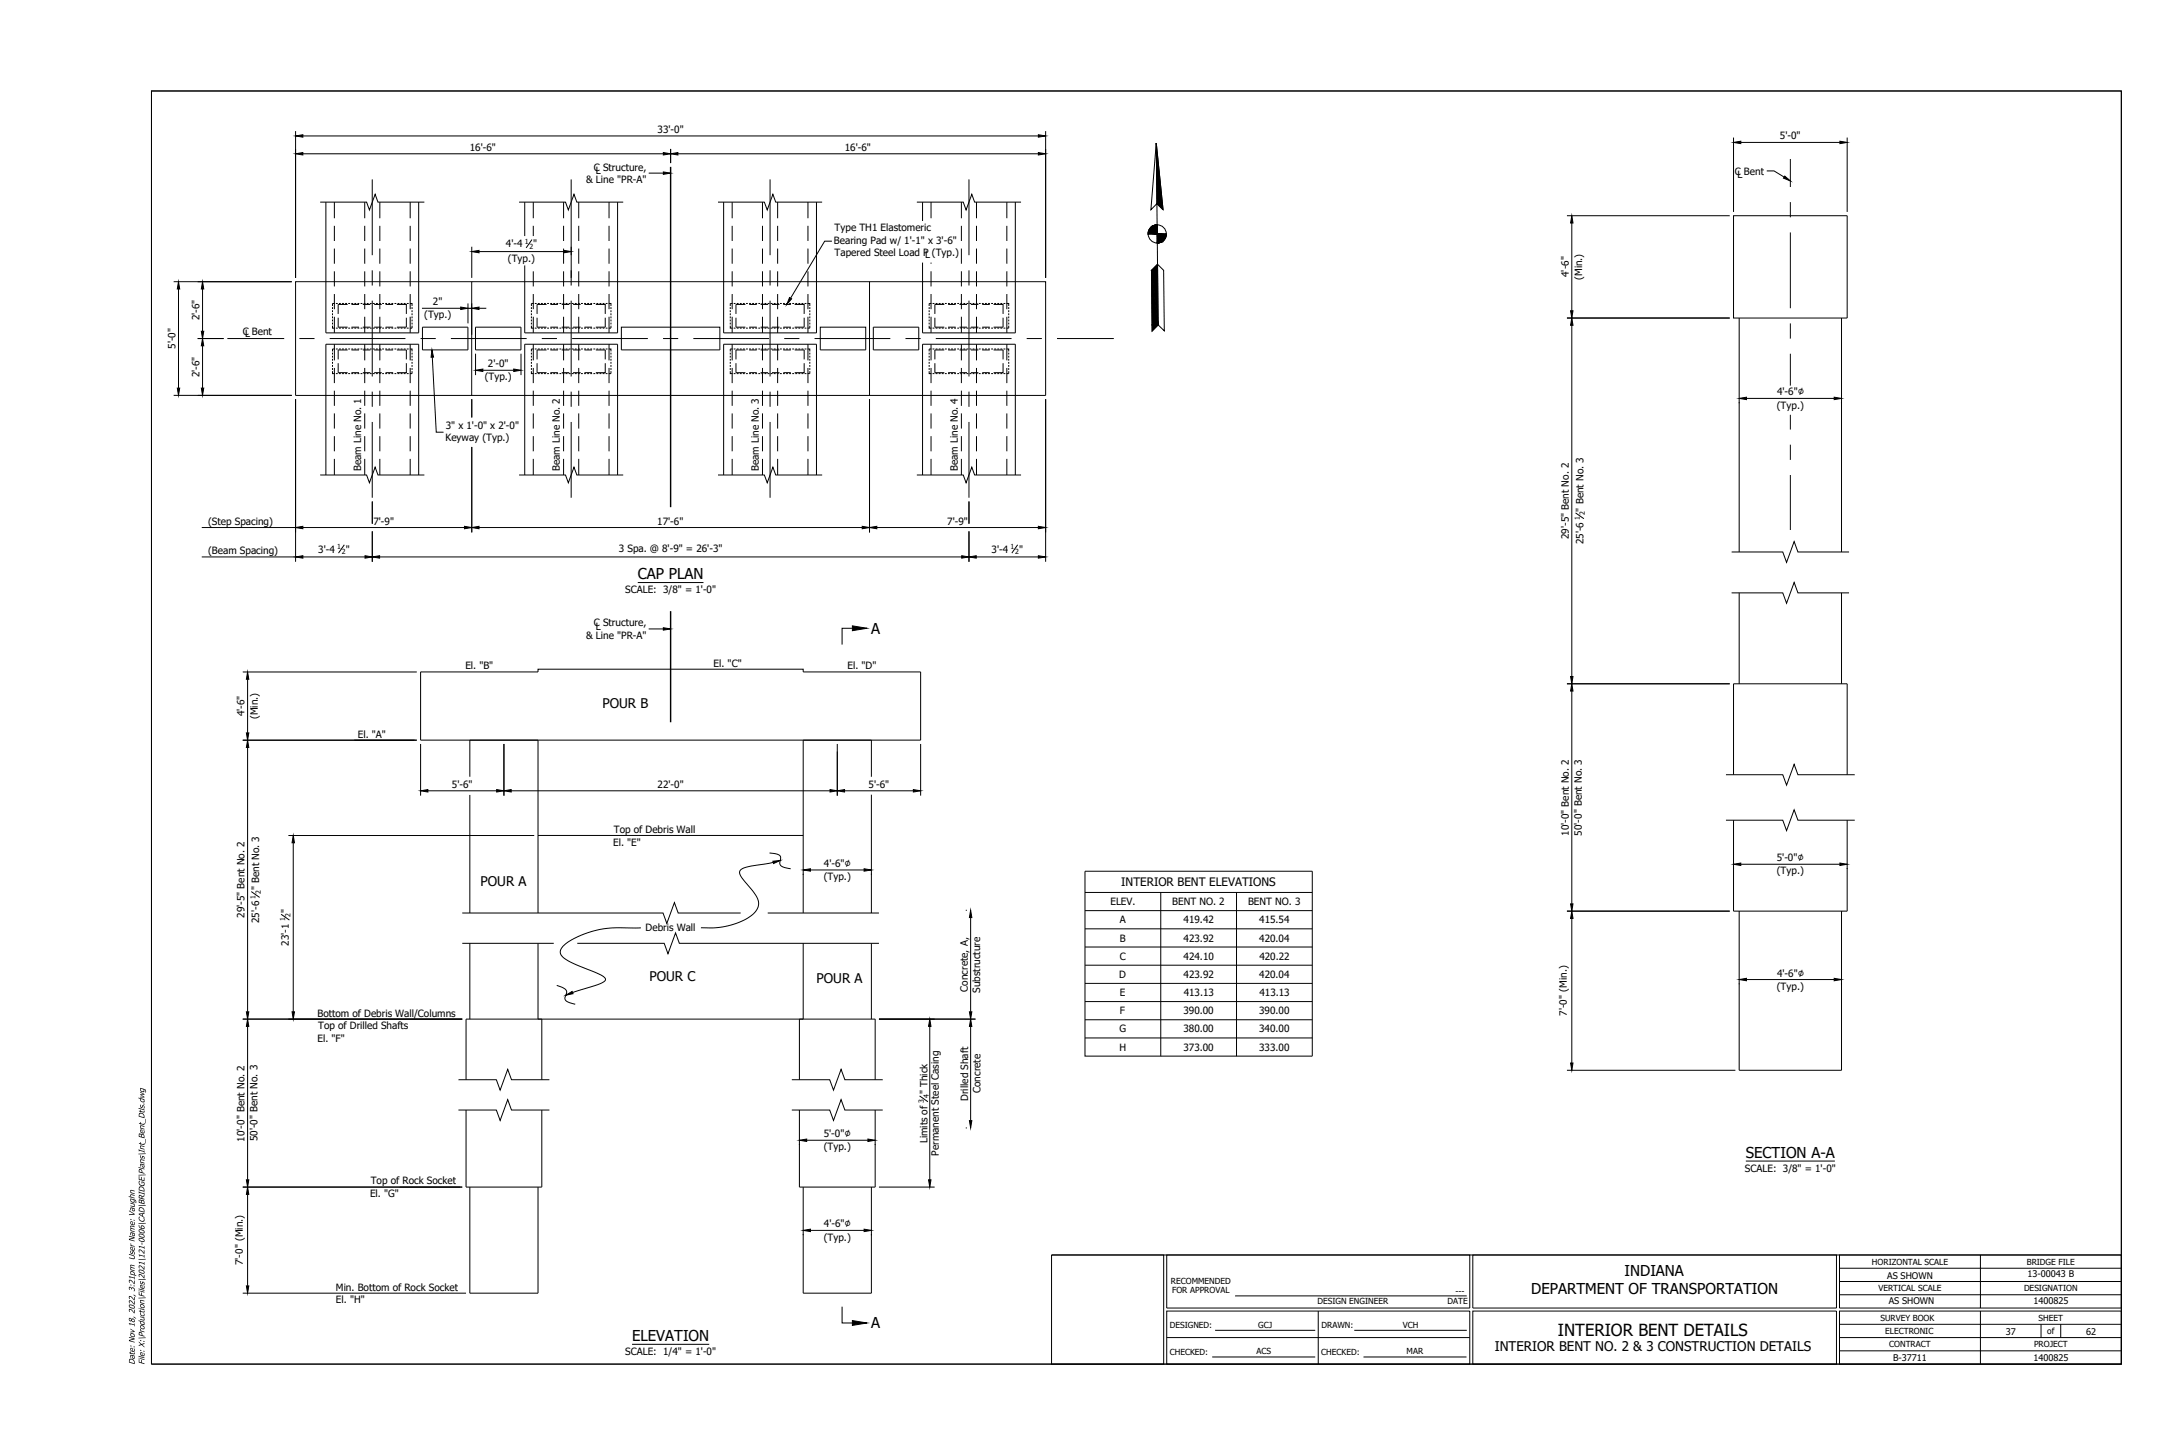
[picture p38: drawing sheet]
<svg xmlns="http://www.w3.org/2000/svg" width="914mm" height="610mm" viewBox="0 0 914 610" stroke-linecap="round" stroke-linejoin="round" font-family="sans-serif">
<defs><g id="words">
<text font-size="7" x="652.9" y="559.7">INTERIOR BENT DETAILS</text>
<g font-size="6.3">
<text x="267.3" y="242.8">CAP PLAN</text>
<text x="365.1" y="265.5">A</text>
<text x="731.6" y="485.2">SECTION A-A</text>
<text x="680.8" y="534.7">INDIANA</text>
<text x="641.7" y="542.2">DEPARTMENT OF TRANSPORTATION</text>
<text x="365.1" y="556.6">A</text>
<text x="264.9" y="561.9">ELEVATION</text>
</g>
<g font-size="5.6">
<text x="252.4" y="296.5">POUR B</text>
<text x="201.4" y="371.3">POUR A</text>
<text x="272.1" y="411.2">POUR C</text>
<text x="342.2" y="411.7">POUR A</text>
<text x="626.4" y="566.1">INTERIOR BENT NO. 2 &amp; 3 CONSTRUCTION DETAILS</text>
</g>
<text font-size="4.9" x="469.9" y="371.2">INTERIOR BENT ELEVATIONS</text>
<g font-size="4.2">
<text x="275.6" y="55.7">33'-0&quot;</text>
<text x="745.9" y="58.4">5'-0&quot;</text>
<text x="196.9" y="63.2">16'-6&quot;</text>
<text x="354" y="63.2">16'-6&quot;</text>
<text x="248.9" y="71.5">C Structure,</text>
<text x="245.6" y="76.6">&amp; Line &quot;PR-A&quot;</text>
<text x="249.7" y="72.9">L</text>
<text x="727" y="73.1">C Bent</text>
<text x="728.1" y="74.4">L</text>
<text x="349.8" y="96.9">Type TH1 Elastomeric</text>
<text x="212" y="103.6">4'-4</text>
<text x="223.5" y="103.6">&quot;</text>
<text x="349.5" y="102.2">Bearing Pad w/ 1'-1&quot; x 3'-6&quot;</text>
<text x="349.8" y="107.4">Tapered Steel Load P (Typ.)</text>
<text x="212.9" y="109.7">(Typ.)</text>
<text x="387.8" y="108.1">L</text>
<text x="657.5" y="116.1" transform="rotate(-90 657.5 116.1)">4'-6&quot;</text>
<text x="663" y="117.3" transform="rotate(-90 663 117.3)">(Min.)</text>
<text x="181.4" y="128">2&quot;</text>
<text x="83.7" y="134.3" transform="rotate(-90 83.7 134.3)">2'-6&quot;</text>
<text x="177.8" y="133.4">(Typ.)</text>
<text x="101.7" y="140.2">C Bent</text>
<text x="102.7" y="141.1">L</text>
<text x="73.6" y="146.2" transform="rotate(-90 73.6 146.2)">5'-0&quot;</text>
<text x="204.5" y="153.9">2'-0&quot;</text>
<text x="83.7" y="158.1" transform="rotate(-90 83.7 158.1)">2'-6&quot;</text>
<text x="203.1" y="159.4">(Typ.)</text>
<text x="744.7" y="165.7">4'-6&quot;∅</text>
<text x="744.6" y="171.2">(Typ.)</text>
<text x="186.8" y="179.6">3&quot; x 1'-0&quot; x 2'-0&quot;</text>
<text x="186.7" y="184.8">Keyway (Typ.)</text>
<text x="151.3" y="197.4" transform="rotate(-90 151.3 197.4)">Beam Line No. 1</text>
<text x="234.7" y="197.4" transform="rotate(-90 234.7 197.4)">Beam Line No. 2</text>
<text x="318" y="197.4" transform="rotate(-90 318 197.4)">Beam Line No. 3</text>
<text x="401.3" y="197.4" transform="rotate(-90 401.3 197.4)">Beam Line No. 4</text>
<text x="663.5" y="214.3" transform="rotate(-90 663.5 214.3)">&quot; Bent No. 3</text>
<text x="87.2" y="219.8">(Step Spacing)</text>
<text x="156.5" y="219.8">7'-9&quot;</text>
<text x="275.4" y="219.8">17'-6&quot;</text>
<text x="397" y="219.8">7'-9&quot;</text>
<text x="657.5" y="225.8" transform="rotate(-90 657.5 225.8)">29'-5&quot; Bent No. 2</text>
<text x="87.2" y="232.1">(Beam Spacing)</text>
<text x="133.4" y="231.5">3'-4</text>
<text x="144.9" y="231.5">&quot;</text>
<text x="259.3" y="231.3">3 Spa. @ 8'-9&quot; = 26'-3&quot;</text>
<text x="415.6" y="231.5">3'-4</text>
<text x="427" y="231.5">&quot;</text>
<text x="663.5" y="228.1" transform="rotate(-90 663.5 228.1)">25'-6</text>
<text x="262" y="248.6">SCALE: 3/8&quot; = 1'-0&quot;</text>
<text x="248.9" y="262.4">C Structure,</text>
<text x="249.7" y="263.8">L</text>
<text x="245.6" y="267.6">&amp; Line &quot;PR-A&quot;</text>
<text x="195" y="280.5">El. &quot;B&quot;</text>
<text x="299" y="279.3">El. &quot;C&quot;</text>
<text x="355.2" y="280.5">El. &quot;D&quot;</text>
<text x="102.5" y="300.1" transform="rotate(-90 102.5 300.1)">4'-6&quot;</text>
<text x="108" y="301.3" transform="rotate(-90 108 301.3)">(Min.)</text>
<text x="150" y="309.1">El. &quot;A&quot;</text>
<text x="189.4" y="330.1">5'-6&quot;</text>
<text x="275.6" y="330.1">22'-0&quot;</text>
<text x="364" y="330.1">5'-6&quot;</text>
<text x="257.3" y="349">Top of Debris Wall</text>
<text x="657.5" y="350.2" transform="rotate(-90 657.5 350.2)">10'-0&quot; Bent No. 2</text>
<text x="662.9" y="350.1" transform="rotate(-90 662.9 350.1)">50'-0&quot; Bent No. 3</text>
<text x="256.9" y="354.2">El. &quot;E&quot;</text>
<text x="345.3" y="363.3">4'-6&quot;∅</text>
<text x="744.6" y="360.9">5'-0&quot;∅</text>
<text x="345.2" y="368.8">(Typ.)</text>
<text x="744.6" y="366.4">(Typ.)</text>
<text x="108.6" y="373" transform="rotate(-90 108.6 373)">&quot; Bent No. 3</text>
<text x="121.1" y="382.5" transform="rotate(-90 121.1 382.5)">&quot;</text>
<text x="465.3" y="379.2">ELEV.</text>
<text x="491.2" y="379.2">BENT NO. 2</text>
<text x="523" y="379.2">BENT NO. 3</text>
<text x="102.5" y="384.5" transform="rotate(-90 102.5 384.5)">29'-5&quot; Bent No. 2</text>
<text x="108.6" y="386.8" transform="rotate(-90 108.6 386.8)">25'-6</text>
<text x="469.3" y="386.9">A</text>
<text x="496" y="386.9">419.42</text>
<text x="527.7" y="386.8">415.54</text>
<text x="270.6" y="390.1">Debris Wall</text>
<text x="469.2" y="394.5">B</text>
<text x="496" y="394.5">423.92</text>
<text x="527.7" y="394.5">420.04</text>
<text x="121.1" y="396.2" transform="rotate(-90 121.1 396.2)">23'-1</text>
<text x="469.3" y="402.1">C</text>
<text x="496" y="402.1">424.10</text>
<text x="527.7" y="402.1">420.22</text>
<text x="469.1" y="409.7">D</text>
<text x="496" y="409.7">423.92</text>
<text x="527.7" y="409.7">420.04</text>
<text x="744.7" y="409.2">4'-6&quot;∅</text>
<text x="405.6" y="415.5" transform="rotate(-90 405.6 415.5)">Concrete, A,</text>
<text x="410.8" y="416" transform="rotate(-90 410.8 416)">Substructure</text>
<text x="469.3" y="417.3">E</text>
<text x="496" y="417.3">413.13</text>
<text x="527.8" y="417.3">413.13</text>
<text x="744.6" y="414.7">(Typ.)</text>
<text x="469.3" y="425">F</text>
<text x="495.9" y="425">390.00</text>
<text x="527.7" y="425">390.00</text>
<text x="656.6" y="425.6" transform="rotate(-90 656.6 425.6)">7'-0&quot; (Min.)</text>
<text x="133.1" y="426">Bottom of Debris Wall/Columns</text>
<text x="133.3" y="431.2">Top of Drilled Shafts</text>
<text x="133.1" y="436.5">El. &quot;F&quot;</text>
<text x="469.2" y="432.6">G</text>
<text x="495.9" y="432.6">380.00</text>
<text x="527.7" y="432.6">340.00</text>
<text x="469.1" y="440.2">H</text>
<text x="495.9" y="440.2">373.00</text>
<text x="527.7" y="440.2">333.00</text>
<text x="388.6" y="458.4" transform="rotate(-90 388.6 458.4)">&quot; Thick</text>
<text x="405.7" y="461.3" transform="rotate(-90 405.7 461.3)">Drilled Shaft</text>
<text x="410.9" y="458" transform="rotate(-90 410.9 458)">Concrete</text>
<text x="102.5" y="478.3" transform="rotate(-90 102.5 478.3)">10'-0&quot; Bent No. 2</text>
<text x="108" y="478.1" transform="rotate(-90 108 478.1)">50'-0&quot; Bent No. 3</text>
<text x="345.2" y="476.5">5'-0&quot;∅</text>
<text x="388.6" y="479.1" transform="rotate(-90 388.6 479.1)">Limits of</text>
<text x="345.2" y="482">(Typ.)</text>
<text x="393.4" y="484.2" transform="rotate(-90 393.4 484.2)">Permanent Steel Casing</text>
<text x="731.2" y="491">SCALE: 3/8&quot; = 1'-0&quot;</text>
<text x="155.4" y="496.2">Top of Rock Socket</text>
<text x="155.1" y="501.4">El. &quot;G&quot;</text>
<text x="345.3" y="514.3">4'-6&quot;∅</text>
<text x="345.2" y="519.8">(Typ.)</text>
<text x="101.7" y="530.1" transform="rotate(-90 101.7 530.1)">7'-0&quot; (Min.)</text>
<text x="140.8" y="540.7">Min. Bottom of Rock Socket</text>
<text x="140.8" y="545.9">El. &quot;H&quot;</text>
<text x="262" y="567.7">SCALE: 1/4&quot; = 1'-0&quot;</text>
</g>
<g font-size="4.1">
<text x="56.4" y="571.8" transform="rotate(-90 56.4 571.8)">Date: Nov 18, 2022, 3:21pm User Name: Vaughn</text>
<text x="60.5" y="571.8" transform="rotate(-90 60.5 571.8)">File: X:\Production\Files\2021\121-0006\CAD\BRIDGE\Plans\Int_Bent_Dtls.dwg</text>
</g>
<g font-size="3.8">
<text x="790.9" y="535.7">AS SHOWN</text>
<text x="849.7" y="535.2">13-00043 B</text>
<text x="791.5" y="546.5">AS SHOWN</text>
<text x="852.1" y="546.2">1400825</text>
<text x="840.5" y="559.4">37</text>
<text x="874.2" y="559.2">62</text>
<text x="793.3" y="570.2">B-37711</text>
<text x="852.1" y="570.2">1400825</text>
</g>
<g font-size="3.5">
<text x="784.5" y="529.8">HORIZONTAL SCALE</text>
<text x="849.4" y="529.8">BRIDGE FILE</text>
<text x="490.7" y="537.9">RECOMMENDED</text>
<text x="491.2" y="541.7">FOR APPROVAL</text>
<text x="610" y="542.1">---</text>
<text x="787.2" y="541">VERTICAL SCALE</text>
<text x="848.2" y="541">DESIGNATION</text>
<text x="552.1" y="546.2">DESIGN ENGINEER</text>
<text x="606.6" y="546.2">DATE</text>
<text x="490.2" y="556.6">DESIGNED:</text>
<text x="527.2" y="556.3">GCJ</text>
<text x="553.8" y="556.6">DRAWN:</text>
<text x="587.8" y="556.3">VCH</text>
<text x="788" y="553.3">SURVEY BOOK</text>
<text x="854.3" y="553.3">SHEET</text>
<text x="790.1" y="559.1">ELECTRONIC</text>
<text x="857.9" y="558.9">of</text>
<text x="490.2" y="567.7">CHECKED:</text>
<text x="526.5" y="567.3">ACS</text>
<text x="553.7" y="567.7">CHECKED:</text>
<text x="589.5" y="567.3">MAR</text>
<text x="791.7" y="564.5">CONTRACT</text>
<text x="852.4" y="564.5">PROJECT</text>
</g>
<g font-size="2.9">
<text x="220" y="102.1">1</text>
<text x="221.9" y="104.3">2</text>
<text x="664.2" y="215.9" transform="rotate(-90 664.2 215.9)">2</text>
<text x="662" y="217.8" transform="rotate(-90 662 217.8)">1</text>
<text x="141.4" y="230">1</text>
<text x="143.3" y="232.2">2</text>
<text x="423.5" y="230">1</text>
<text x="425.4" y="232.2">2</text>
<text x="107.1" y="376.5" transform="rotate(-90 107.1 376.5)">1</text>
<text x="109.2" y="374.6" transform="rotate(-90 109.2 374.6)">2</text>
<text x="119.5" y="386" transform="rotate(-90 119.5 386)">1</text>
<text x="121.7" y="384" transform="rotate(-90 121.7 384)">2</text>
<text x="389.2" y="460.1" transform="rotate(-90 389.2 460.1)">4</text>
<text x="387.1" y="462.2" transform="rotate(-90 387.1 462.2)">3</text>
</g>
</g></defs>
<!-- layer: P_ALG-Horizontal Tangents -->
<path d="M281 69.9v142.6" fill="none" stroke="#000" stroke-width=".59"/>
<!-- layer: P_BR-Bridge -->
<g fill="none" stroke="#000" stroke-width=".42">
<path d="M750.3 66.6v11.7M750.3 84.7v6.3M750.3 97.4v31.7M750.3 135.5v6.4M95.3 141.8h23.8M125.5 141.8h6.3M138.2 141.8h31.7M176.3 141.8h6.3M189 141.8h31.7M227.1 141.8h6.3M239.8 141.8h31.7M277.9 141.8h6.3"/>
<path d="M290.6 141.8h31.7M328.7 141.8h6.3M341.4 141.8h31.7M379.5 141.8h6.3M392.2 141.8h31.7M430.3 141.8h6.3M443 141.8h23.8M750.3 148.2v31.8M750.3 186.3v6.4M750.3 199v23"/>
</g>
<!-- layer: P_BR-Pier -->
<g fill="none" stroke="#000" stroke-width=".42">
<path d="M726.5 90.4h47.6v42.8h-47.6zM123.9 118h314.3v47.7h-314.3zM197.7 118v47.7M364.4 118v47.7M177 137.1h19.1v9.5h-19.1zM199.3 137.1h19v9.5h-19zM260.4 137.1h41.3v9.5h-41.3zM343.7 137.1h19.1v9.5h-19.1zM366 137.1h19v9.5h-19zM728.8 133.2v98.1M771.7 133.2v98.1M728.8 248.4v38.1"/>
<path d="M771.7 248.4v38.1M176.3 281.5h49.2v-1.1h111.1v1.1h49.2v28.6h-209.5zM196.9 310.1v72.4M225.5 310.1v72.4M336.6 310.1v72.4M365.2 310.1v72.4M726.5 324.6v-38.1h47.6v38.1M225.5 350h111.1M726.5 343.6v38.1h47.6v-38.1M196.9 395.2v31.8M225.5 395.2v31.8M336.6 395.2v31.8"/>
<path d="M365.2 395.2v31.8M728.8 381.7v66.7h42.9v-66.7M227.1 427v25.4M335 427v25.4M195.3 452.4v-25.4h171.5v25.4M195.3 465.1v32.3h31.8v-32.3M335 465.1v32.3h31.8v-32.3M196.9 497.4v44.4h28.6v-44.4M336.6 497.4v44.4h28.6v-44.4"/>
</g>
<!-- layer: P_BR-Prestressed Beam -->
<g fill="none" stroke="#000" stroke-width=".42">
<path d="M156 75.2v31.7M239.4 75.2v31.7M322.7 75.2v31.7M406.1 75.2v31.7M136.6 84.7v54.8h38.9v-54.8M140.1 84.7v6.7M140.1 94.6v6.4M152.8 84.7v6.7M152.8 94.6v6.4M159.2 84.7v6.7M159.2 94.6v6.4M171.9 84.7v6.7"/>
<path d="M171.9 94.6v6.4M219.9 84.7v54.8h38.9v-54.8M223.5 84.7v6.7M223.5 94.6v6.4M236.2 84.7v6.7M236.2 94.6v6.4M242.5 84.7v6.7M242.5 94.6v6.4M255.2 84.7v6.7M255.2 94.6v6.4M303.3 84.7v54.8h38.9v-54.8M306.8 84.7v6.7"/>
<path d="M306.8 94.6v6.4M319.5 84.7v6.7M319.5 94.6v6.4M325.9 84.7v6.7M325.9 94.6v6.4M338.6 84.7v6.7M338.6 94.6v6.4M386.6 84.7v54.8h38.9v-54.8M390.2 84.7v6.7M390.2 94.6v6.4M402.9 84.7v6.7M402.9 94.6v6.4"/>
<path d="M409.2 84.7v6.7M409.2 94.6v6.4M421.9 84.7v6.7M421.9 94.6v6.4M140.1 104.1v6.4M140.1 113.7v6.3M152.8 104.1v6.4M152.8 113.7v6.3M156 113.3v6.3M159.2 104.1v6.4M159.2 113.7v6.3M171.9 104.1v6.4"/>
<path d="M171.9 113.7v6.3M223.5 104.1v6.4M223.5 113.7v6.3M236.2 104.1v6.4M236.2 113.7v6.3M239.4 113.3v6.3M242.5 104.1v6.4M242.5 113.7v6.3M255.2 104.1v6.4M255.2 113.7v6.3M306.8 104.1v6.4M306.8 113.7v6.3"/>
<path d="M319.5 104.1v6.4M319.5 113.7v6.3M322.7 113.3v6.3M325.9 104.1v6.4M325.9 113.7v6.3M338.6 104.1v6.4M338.6 113.7v6.3M390.2 104.1v6.4M390.2 113.7v6.3M402.9 104.1v6.4M402.9 113.7v6.3M406.1 113.3v6.3"/>
<path d="M409.2 104.1v6.4M409.2 113.7v6.3M421.9 104.1v6.4M421.9 113.7v6.3M140.1 123.2v6.3M140.1 132.7v6.8M152.8 123.2v6.3M152.8 132.7v6.8M156 126v31.7M159.2 123.2v6.3M159.2 132.7v6.8M171.9 123.2v6.3"/>
<path d="M171.9 132.7v6.8M223.5 123.2v6.3M223.5 132.7v6.8M236.2 123.2v6.3M236.2 132.7v6.8M239.4 126v31.7M242.5 123.2v6.3M242.5 132.7v6.8M255.2 123.2v6.3M255.2 132.7v6.8M306.8 123.2v6.3M306.8 132.7v6.8"/>
<path d="M319.5 123.2v6.3M319.5 132.7v6.8M322.7 126v31.7M325.9 123.2v6.3M325.9 132.7v6.8M338.6 123.2v6.3M338.6 132.7v6.8M390.2 123.2v6.3M390.2 132.7v6.8M402.9 123.2v6.3M402.9 132.7v6.8M406.1 126v31.7"/>
<path d="M409.2 123.2v6.3M409.2 132.7v6.8M421.9 123.2v6.3M421.9 132.7v6.8M140.1 144.2v6.8M140.1 154.2v6.3M152.8 144.2v6.8M152.8 154.2v6.3M159.2 144.2v6.8M159.2 154.2v6.3M171.9 144.2v6.8M171.9 154.2v6.3"/>
<path d="M223.5 144.2v6.8M223.5 154.2v6.3M236.2 144.2v6.8M236.2 154.2v6.3M242.5 144.2v6.8M242.5 154.2v6.3M255.2 144.2v6.8M255.2 154.2v6.3M306.8 144.2v6.8M306.8 154.2v6.3M319.5 144.2v6.8M319.5 154.2v6.3"/>
<path d="M325.9 144.2v6.8M325.9 154.2v6.3M338.6 144.2v6.8M338.6 154.2v6.3M390.2 144.2v6.8M390.2 154.2v6.3M402.9 144.2v6.8M402.9 154.2v6.3M409.2 144.2v6.8M409.2 154.2v6.3M421.9 144.2v6.8M421.9 154.2v6.3"/>
<path d="M140.1 163.7v6.3M140.1 173.2v6.4M152.8 163.7v6.3M152.8 173.2v6.4M156 164.1v6.3M156 176.8v31.7M159.2 163.7v6.3M159.2 173.2v6.4M171.9 163.7v6.3M171.9 173.2v6.4M223.5 163.7v6.3M223.5 173.2v6.4"/>
<path d="M236.2 163.7v6.3M236.2 173.2v6.4M239.4 164.1v6.3M239.4 176.8v31.7M242.5 163.7v6.3M242.5 173.2v6.4M255.2 163.7v6.3M255.2 173.2v6.4M306.8 163.7v6.3M306.8 173.2v6.4M319.5 163.7v6.3M319.5 173.2v6.4"/>
<path d="M322.7 164.1v6.3M322.7 176.8v31.7M325.9 163.7v6.3M325.9 173.2v6.4M338.6 163.7v6.3M338.6 173.2v6.4M390.2 163.7v6.3M390.2 173.2v6.4M402.9 163.7v6.3M402.9 173.2v6.4M406.1 164.1v6.3M406.1 176.8v31.7"/>
<path d="M409.2 163.7v6.3M409.2 173.2v6.4M421.9 163.7v6.3M421.9 173.2v6.4M136.6 199v-54.8h38.9v54.8M140.1 182.7v6.4M140.1 192.3v6.7M152.8 182.7v6.4M152.8 192.3v6.7M159.2 182.7v6.4M159.2 192.3v6.7M171.9 182.7v6.4"/>
<path d="M171.9 192.3v6.7M219.9 199v-54.8h38.9v54.8M223.5 182.7v6.4M223.5 192.3v6.7M236.2 182.7v6.4M236.2 192.3v6.7M242.5 182.7v6.4M242.5 192.3v6.7M255.2 182.7v6.4M255.2 192.3v6.7M303.3 199v-54.8h38.9v54.8M306.8 182.7v6.4"/>
<path d="M306.8 192.3v6.7M319.5 182.7v6.4M319.5 192.3v6.7M325.9 182.7v6.4M325.9 192.3v6.7M338.6 182.7v6.4M338.6 192.3v6.7M386.6 199v-54.8h38.9v54.8M390.2 182.7v6.4M390.2 192.3v6.7M402.9 182.7v6.4M402.9 192.3v6.7"/>
<path d="M409.2 182.7v6.4M409.2 192.3v6.7M421.9 182.7v6.4M421.9 192.3v6.7"/>
</g>
<!-- layer: P_BR-Elastomeric Brg Pad -->
<g fill="none" stroke="#000" stroke-width=".42">
<path d="M141.7 133.1v4h4M145.7 127.6h-4v3.9M147.3 127.6h3.2M147.3 137.1h3.2M152 127.6h3.2M152 137.1h3.2M156.8 127.6h3.2M156.8 137.1h3.2M161.6 127.6h3.1M161.6 137.1h3.1M166.3 127.6h4v3.9M170.3 133.1v4h-4"/>
<path d="M225.1 133.1v4h3.9M229 127.6h-3.9v3.9M230.6 127.6h3.2M230.6 137.1h3.2M235.4 127.6h3.2M235.4 137.1h3.2M240.2 127.6h3.1M240.2 137.1h3.1M244.9 127.6h3.2M244.9 137.1h3.2M249.7 127.6h3.9v3.9M253.6 133.1v4h-3.9"/>
<path d="M308.4 133.1v4h4M312.4 127.6h-4v3.9M314 127.6h3.1M314 137.1h3.1M318.7 127.6h3.2M318.7 137.1h3.2M323.5 127.6h3.2M323.5 137.1h3.2M328.3 127.6h3.1M328.3 137.1h3.1M333 127.6h4v3.9M337 133.1v4h-4"/>
<path d="M391.8 133.1v4h3.9M395.7 127.6h-3.9v3.9M397.3 127.6h3.2M397.3 137.1h3.2M402.1 127.6h3.2M402.1 137.1h3.2M406.8 127.6h3.2M406.8 137.1h3.2M411.6 127.6h3.2M411.6 137.1h3.2M416.4 127.6h3.9v3.9M420.3 133.1v4h-3.9"/>
<path d="M141.7 152.2v3.9h4M145.7 146.6h-4v4M147.3 156.1h3.2M147.3 146.6h3.2M152 156.1h3.2M152 146.6h3.2M156.8 156.1h3.2M156.8 146.6h3.2M161.6 156.1h3.1M161.6 146.6h3.1M166.3 146.6h4v4M170.3 152.2v3.9h-4"/>
<path d="M225.1 152.2v3.9h3.9M229 146.6h-3.9v4M230.6 156.1h3.2M230.6 146.6h3.2M235.4 156.1h3.2M235.4 146.6h3.2M240.2 156.1h3.1M240.2 146.6h3.1M244.9 156.1h3.2M244.9 146.6h3.2M249.7 146.6h3.9v4M253.6 152.2v3.9h-3.9"/>
<path d="M308.4 152.2v3.9h4M312.4 146.6h-4v4M314 156.1h3.1M314 146.6h3.1M318.7 156.1h3.2M318.7 146.6h3.2M323.5 156.1h3.2M323.5 146.6h3.2M328.3 156.1h3.1M328.3 146.6h3.1M333 146.6h4v4M337 152.2v3.9h-4"/>
<path d="M391.8 152.2v3.9h3.9M395.7 146.6h-3.9v4M397.3 156.1h3.2M397.3 146.6h3.2M402.1 156.1h3.2M402.1 146.6h3.2M406.8 156.1h3.2M406.8 146.6h3.2M411.6 156.1h3.2M411.6 146.6h3.2M416.4 146.6h3.9v4M420.3 152.2v3.9h-3.9"/>
</g>
<!-- layer: P_BR-Text-Dimensions -->
<g fill="none" stroke="#000" stroke-width=".42">
<path d="M123.9 54.9v61.5M126.9 57h308.2M438.2 54.9v61.5M726.5 57.6v31.2M729.5 59.7h41.5M774.1 57.6v31.2M126.9 64.4h151.1M281 62.4v5.9M284.1 64.4h151M740.4 71.6h3l4.3 2.6M134.2 84.7h19.4l1.2 3.3 2.4-6.6 1.2 3.3h19.4M217.5 84.7h19.5l1.2 3.3 2.3-6.6 1.2 3.3h19.5"/>
<path d="M300.9 84.7h19.4l1.2 3.3 2.4-6.6 1.2 3.3h19.4M384.2 84.7h19.5l1.2 3.3 2.3-6.6 1.2 3.3h19.5M656.7 90.4h68.2M658.7 93.4v36.8M72.8 118h49.5M197.7 103.4v13M200.7 105.4h35.6M222.9 100.4l-2.4 3.5M239.4 103.4v13M348.6 101h-3l-14.3 23.9M74.8 121.1v41.5M84.9 121.1v17.7"/>
<path d="M176.8 129.2h16.3M196.1 127.1v8.4M196.1 129.2h1.6M197.7 127.1v13.2M200.7 129.2h3.1M656.7 133.2h68.2M658.7 136.3v147.1M82.8 141.8h10.9M84.9 144.9v17.7M181.2 149.6l1.6 31.5h3.1M199.3 148.2v9M202.3 155.1h13"/>
<path d="M218.3 148.2v9M72.8 165.7h49.5M123.9 167.2v68.2M197.7 167.2v7.7M364.4 167.2v55.9M438.2 167.2v68.2M728.8 168.5v.5M731.9 166.9h36.7M771.7 168.5v.5M134.2 199h19.4l1.2 3.3 2.4-6.6 1.2 3.3h19.4M197.7 187.3v35.8M217.5 199h19.5l1.2 3.3 2.3-6.6 1.2 3.3h19.5"/>
<path d="M300.9 199h19.4l1.2 3.3 2.4-6.6 1.2 3.3h19.4M384.2 199h19.5l1.2 3.3 2.3-6.6 1.2 3.3h19.5M156 210.1v9.3M406.1 210.1v9.3M660.3 214.9l3.4 2.4M84.6 221h39.3M84.6 233.3h39.3M126.9 221h67.7M126.9 233.3h26.1M144.3 228.2l-2.4 3.5M156 222.6v12.8M159.1 233.3h243.9"/>
<path d="M200.7 221h160.6M367.4 221h67.7M406.1 222.6v12.8M409.1 233.3h26M426.5 228.2l-2.5 3.5M725.7 231.3h21.4l1.6 4.3 3.2-8.7 1.5 4.4h21.5M725.7 248.4h21.4l1.6 4.4 3.2-8.8 1.5 4.4h21.5M363.3 263.2h-10.4v6.9M101.7 281.5h73M103.8 284.6v22.5M656.7 286.5h68.2M658.7 289.5v89.2"/>
<path d="M101.7 310.1h73M103.8 313.2v110.7M176.3 311.7v21.7M211.2 311.7v21.7M350.9 311.7v21.7M385.8 311.7v21.7M179.3 331.3h28.8M214.2 331.3h133.6M353.9 331.3h28.9M723.3 324.6h23.8l1.6 4.4 3.2-8.8 1.5 4.4h23.9M120.9 350.1h103M122.9 353.1v70.8"/>
<path d="M322.5 357.4l1.6 .1a2.8 2.8 0 0 1 3.1 1.8l-.1 .8a2.32 2.32 0 0 0 0 2.5 2.32 2.32 0 0 0 2.2 1l2 .4M723.3 343.6h23.8l1.6 4.4 3.2-8.7 1.5 4.3h23.9M105.3 373.5l3.5 2.5M324 361.3l-11.9 2.2a2.21 2.21 0 0 0-2.1 1.5 2.21 2.21 0 0 0 .7 2.5 43.8 43.8 0 0 1 7.1 9.9 6.5 6.5 0 0 1-3.8 6.8 33 33 0 0 1-20.3 4.5M336.6 366.1v.4M339.6 364.5h22.5M365.2 366.1v.4M726.5 363.7v.4M729.5 362.1h41.5M774.1 363.7v.4M117.8 383l3.5 2.5M193.7 382.5h84.2l1.5 4.4 3.2-8.7 1.6 4.3h26.2"/>
<path d="M193.7 395.2h38.4M241.9 395.2h36.4l1.6 4.4 3.2-8.7 1.6 4.3h83.6M268.6 388.7h-8.7a36.9 36.9 0 0 0-23.8 7.6 3.1 3.1 0 0 0 .6 5.4l4.8 2.5 10.4 4.4a1.77 1.77 0 0 1 1.6 2.3l-.2 .2a47.3 47.3 0 0 1-12.2 4.3l-1.2 .5M321.7 382.5h46.6M404.7 381.4h.5M406.8 384.4v39.5M656.7 381.7h68.2M658.7 384.8v60.6M233.3 412.9a4.6 4.6 0 0 1 4.2 2.7l-.2 1a2.17 2.17 0 0 0-.4 2.4 2.17 2.17 0 0 0 2.1 1.2l2.1 .6M728.8 412v.4M731.9 410.4h36.7M771.7 412v.4"/>
<path d="M101.7 427h92M103.8 430v64.3M368.3 427h40.5M389.6 430v64.3M406.8 430v39.5M192.1 452.4h15.9l1.6 4.3 3.2-8.7 1.6 4.4h15.8M331.8 452.4h15.9l1.6 4.3 3.2-8.7 1.6 4.4h15.8M385.4 459.1l3.5 2.5M656.7 448.4h70.5M192.1 465.1h15.9l1.6 4.3 3.2-8.7 1.6 4.4h15.8M331.8 465.1h15.9l1.6 4.3 3.2-8.7 1.6 4.4h15.8M335 479.3v.5"/>
<path d="M338.1 477.7h25.6M366.8 479.3v.5M404.7 472.6h.5M101.7 497.4h92M368.3 497.4h23.4M103.8 500.4v38.4M336.6 517.1v.4M339.6 515.5h22.5M365.2 517.1v.4M101.7 541.8h93.6M352.9 547.5v6.8h10.4"/>
</g>
<!-- layer: P_BR-Steel Plate -->
<g fill="none" stroke="#000" stroke-width=".42">
<path d="M139.3 136.5v1h1M139.3 128.7v.8M139.3 130v.8M139.3 131.3v.8M139.3 132.6v.8M139.3 133.9v.7M139.3 135.2v.7M140.3 127.1h-1v1.1M140.8 127.1h.7M140.8 137.5h.7M142 127.1h.8M142 137.5h.8"/>
<path d="M143.3 127.1h.8M143.3 137.5h.8M144.6 127.1h.8M144.6 137.5h.8M145.9 127.1h.8M145.9 137.5h.8M147.2 127.1h.8M147.2 137.5h.8M148.5 127.1h.8M148.5 137.5h.8M149.8 127.1h.8M149.8 137.5h.8"/>
<path d="M151.1 127.1h.8M151.1 137.5h.8M152.4 127.1h.8M152.4 137.5h.8M153.7 127.1h.8M153.7 137.5h.8M155 127.1h.7M155 137.5h.7M156.3 127.1h.7M156.3 137.5h.7M157.6 127.1h.7M157.6 137.5h.7"/>
<path d="M158.9 127.1h.7M158.9 137.5h.7M160.1 127.1h.8M160.1 137.5h.8M161.4 127.1h.8M161.4 137.5h.8M162.7 127.1h.8M162.7 137.5h.8M164 127.1h.8M164 137.5h.8M165.3 127.1h.8M165.3 137.5h.8"/>
<path d="M166.6 127.1h.8M166.6 137.5h.8M167.9 127.1h.8M167.9 137.5h.8M169.2 127.1h.8M169.2 137.5h.8M170.5 127.1h.8M170.5 137.5h.8M171.8 127.1h.9v1.1M172.7 128.7v.8M172.7 130v.8M172.7 131.3v.8"/>
<path d="M172.7 132.6v.8M172.7 133.9v.7M172.7 135.2v.7M172.7 136.5v1h-.9M222.7 136.5v1h.9M222.7 128.7v.8M222.7 130v.8M222.7 131.3v.8M222.7 132.6v.8M222.7 133.9v.7M222.7 135.2v.7M223.6 127.1h-.9v1.1"/>
<path d="M224.1 127.1h.8M224.1 137.5h.8M225.4 127.1h.8M225.4 137.5h.8M226.7 127.1h.8M226.7 137.5h.8M228 127.1h.8M228 137.5h.8M229.3 127.1h.8M229.3 137.5h.8M230.6 127.1h.8M230.6 137.5h.8"/>
<path d="M231.9 127.1h.7M231.9 137.5h.7M233.2 127.1h.7M233.2 137.5h.7M234.4 127.1h.8M234.4 137.5h.8M235.7 127.1h.8M235.7 137.5h.8M237 127.1h.8M237 137.5h.8M238.3 127.1h.8M238.3 137.5h.8"/>
<path d="M239.6 127.1h.8M239.6 137.5h.8M240.9 127.1h.8M240.9 137.5h.8M242.2 127.1h.8M242.2 137.5h.8M243.5 127.1h.8M243.5 137.5h.8M244.8 127.1h.8M244.8 137.5h.8M246.1 127.1h.7M246.1 137.5h.7"/>
<path d="M247.4 127.1h.7M247.4 137.5h.7M248.7 127.1h.7M248.7 137.5h.7M250 127.1h.7M250 137.5h.7M251.2 127.1h.8M251.2 137.5h.8M252.5 127.1h.8M252.5 137.5h.8M253.8 127.1h.8M253.8 137.5h.8"/>
<path d="M255.1 127.1h.9v1.1M256 136.5v1h-.9M256 128.7v.8M256 130v.8M256 131.3v.8M256 132.6v.8M256 133.9v.7M256 135.2v.7M306 136.5v1h.9M306 128.7v.8M306 130v.8M306 131.3v.8"/>
<path d="M306 132.6v.8M306 133.9v.7M306 135.2v.7M306.9 127.1h-.9v1.1M307.5 127.1h.7M307.5 137.5h.7M308.8 127.1h.7M308.8 137.5h.7M310 127.1h.8M310 137.5h.8M311.3 127.1h.8M311.3 137.5h.8"/>
<path d="M312.6 127.1h.8M312.6 137.5h.8M313.9 127.1h.8M313.9 137.5h.8M315.2 127.1h.8M315.2 137.5h.8M316.5 127.1h.8M316.5 137.5h.8M317.8 127.1h.8M317.8 137.5h.8M319.1 127.1h.8M319.1 137.5h.8"/>
<path d="M320.4 127.1h.8M320.4 137.5h.8M321.7 127.1h.8M321.7 137.5h.8M323 127.1h.7M323 137.5h.7M324.3 127.1h.7M324.3 137.5h.7M325.5 127.1h.8M325.5 137.5h.8M326.8 127.1h.8M326.8 137.5h.8"/>
<path d="M328.1 127.1h.8M328.1 137.5h.8M329.4 127.1h.8M329.4 137.5h.8M330.7 127.1h.8M330.7 137.5h.8M332 127.1h.8M332 137.5h.8M333.3 127.1h.8M333.3 137.5h.8M334.6 127.1h.8M334.6 137.5h.8"/>
<path d="M335.9 127.1h.8M335.9 137.5h.8M337.2 127.1h.7M337.2 137.5h.7M338.5 127.1h.9v1.1M339.4 136.5v1h-.9M339.4 128.7v.8M339.4 130v.8M339.4 131.3v.8M339.4 132.6v.8M339.4 133.9v.7M339.4 135.2v.7"/>
<path d="M389.4 136.5v1h.9M389.4 128.7v.8M389.4 130v.8M389.4 131.3v.8M389.4 132.6v.8M389.4 133.9v.7M389.4 135.2v.7M390.3 127.1h-.9v1.1M390.8 127.1h.8M390.8 137.5h.8M392.1 127.1h.8M392.1 137.5h.8"/>
<path d="M393.4 127.1h.8M393.4 137.5h.8M394.7 127.1h.8M394.7 137.5h.8M396 127.1h.7M396 137.5h.7M397.3 127.1h.7M397.3 137.5h.7M398.6 127.1h.7M398.6 137.5h.7M399.9 127.1h.7M399.9 137.5h.7"/>
<path d="M401.2 127.1h.7M401.2 137.5h.7M402.4 127.1h.8M402.4 137.5h.8M403.7 127.1h.8M403.7 137.5h.8M405 127.1h.8M405 137.5h.8M406.3 127.1h.8M406.3 137.5h.8M407.6 127.1h.8M407.6 137.5h.8"/>
<path d="M408.9 127.1h.8M408.9 137.5h.8M410.2 127.1h.8M410.2 137.5h.8M411.5 127.1h.8M411.5 137.5h.8M412.8 127.1h.8M412.8 137.5h.8M414.1 127.1h.7M414.1 137.5h.7M415.4 127.1h.7M415.4 137.5h.7"/>
<path d="M416.6 127.1h.8M416.6 137.5h.8M417.9 127.1h.8M417.9 137.5h.8M419.2 127.1h.8M419.2 137.5h.8M420.5 127.1h.8M420.5 137.5h.8M421.8 127.1h.9v1.1M422.7 136.5v1h-.9M422.7 128.7v.8M422.7 130v.8"/>
<path d="M422.7 131.3v.8M422.7 132.6v.8M422.7 133.9v.7M422.7 135.2v.7M139.3 155.5v1h1M139.3 147.8v.7M139.3 149.1v.7M139.3 150.3v.8M139.3 151.6v.8M139.3 152.9v.8M139.3 154.2v.8M140.3 146.2h-1v1"/>
<path d="M140.8 146.2h.7M140.8 156.5h.7M142 146.2h.8M142 156.5h.8M143.3 146.2h.8M143.3 156.5h.8M144.6 146.2h.8M144.6 156.5h.8M145.9 146.2h.8M145.9 156.5h.8M147.2 146.2h.8M147.2 156.5h.8"/>
<path d="M148.5 146.2h.8M148.5 156.5h.8M149.8 146.2h.8M149.8 156.5h.8M151.1 146.2h.8M151.1 156.5h.8M152.4 146.2h.8M152.4 156.5h.8M153.7 146.2h.8M153.7 156.5h.8M155 146.2h.7M155 156.5h.7"/>
<path d="M156.3 146.2h.7M156.3 156.5h.7M157.6 146.2h.7M157.6 156.5h.7M158.9 146.2h.7M158.9 156.5h.7M160.1 146.2h.8M160.1 156.5h.8M161.4 146.2h.8M161.4 156.5h.8M162.7 146.2h.8M162.7 156.5h.8"/>
<path d="M164 146.2h.8M164 156.5h.8M165.3 146.2h.8M165.3 156.5h.8M166.6 146.2h.8M166.6 156.5h.8M167.9 146.2h.8M167.9 156.5h.8M169.2 146.2h.8M169.2 156.5h.8M170.5 146.2h.8M170.5 156.5h.8"/>
<path d="M171.8 146.2h.9v1M172.7 147.8v.7M172.7 149.1v.7M172.7 150.3v.8M172.7 151.6v.8M172.7 152.9v.8M172.7 154.2v.8M172.7 155.5v1h-.9M222.7 155.5v1h.9M222.7 147.8v.7M222.7 149.1v.7M222.7 150.3v.8"/>
<path d="M222.7 151.6v.8M222.7 152.9v.8M222.7 154.2v.8M223.6 146.2h-.9v1M224.1 146.2h.8M224.1 156.5h.8M225.4 146.2h.8M225.4 156.5h.8M226.7 146.2h.8M226.7 156.5h.8M228 146.2h.8M228 156.5h.8"/>
<path d="M229.3 146.2h.8M229.3 156.5h.8M230.6 146.2h.8M230.6 156.5h.8M231.9 146.2h.7M231.9 156.5h.7M233.2 146.2h.7M233.2 156.5h.7M234.4 146.2h.8M234.4 156.5h.8M235.7 146.2h.8M235.7 156.5h.8"/>
<path d="M237 146.2h.8M237 156.5h.8M238.3 146.2h.8M238.3 156.5h.8M239.6 146.2h.8M239.6 156.5h.8M240.9 146.2h.8M240.9 156.5h.8M242.2 146.2h.8M242.2 156.5h.8M243.5 146.2h.8M243.5 156.5h.8"/>
<path d="M244.8 146.2h.8M244.8 156.5h.8M246.1 146.2h.7M246.1 156.5h.7M247.4 146.2h.7M247.4 156.5h.7M248.7 146.2h.7M248.7 156.5h.7M250 146.2h.7M250 156.5h.7M251.2 146.2h.8M251.2 156.5h.8"/>
<path d="M252.5 146.2h.8M252.5 156.5h.8M253.8 146.2h.8M253.8 156.5h.8M255.1 146.2h.9v1M256 155.5v1h-.9M256 147.8v.7M256 149.1v.7M256 150.3v.8M256 151.6v.8M256 152.9v.8M256 154.2v.8"/>
<path d="M306 155.5v1h.9M306 147.8v.7M306 149.1v.7M306 150.3v.8M306 151.6v.8M306 152.9v.8M306 154.2v.8M306.9 146.2h-.9v1M307.5 146.2h.7M307.5 156.5h.7M308.8 146.2h.7M308.8 156.5h.7"/>
<path d="M310 146.2h.8M310 156.5h.8M311.3 146.2h.8M311.3 156.5h.8M312.6 146.2h.8M312.6 156.5h.8M313.9 146.2h.8M313.9 156.5h.8M315.2 146.2h.8M315.2 156.5h.8M316.5 146.2h.8M316.5 156.5h.8"/>
<path d="M317.8 146.2h.8M317.8 156.5h.8M319.1 146.2h.8M319.1 156.5h.8M320.4 146.2h.8M320.4 156.5h.8M321.7 146.2h.8M321.7 156.5h.8M323 146.2h.7M323 156.5h.7M324.3 146.2h.7M324.3 156.5h.7"/>
<path d="M325.5 146.2h.8M325.5 156.5h.8M326.8 146.2h.8M326.8 156.5h.8M328.1 146.2h.8M328.1 156.5h.8M329.4 146.2h.8M329.4 156.5h.8M330.7 146.2h.8M330.7 156.5h.8M332 146.2h.8M332 156.5h.8"/>
<path d="M333.3 146.2h.8M333.3 156.5h.8M334.6 146.2h.8M334.6 156.5h.8M335.9 146.2h.8M335.9 156.5h.8M337.2 146.2h.7M337.2 156.5h.7M338.5 146.2h.9v1M339.4 155.5v1h-.9M339.4 147.8v.7M339.4 149.1v.7"/>
<path d="M339.4 150.3v.8M339.4 151.6v.8M339.4 152.9v.8M339.4 154.2v.8M389.4 155.5v1h.9M389.4 147.8v.7M389.4 149.1v.7M389.4 150.3v.8M389.4 151.6v.8M389.4 152.9v.8M389.4 154.2v.8M390.3 146.2h-.9v1"/>
<path d="M390.8 146.2h.8M390.8 156.5h.8M392.1 146.2h.8M392.1 156.5h.8M393.4 146.2h.8M393.4 156.5h.8M394.7 146.2h.8M394.7 156.5h.8M396 146.2h.7M396 156.5h.7M397.3 146.2h.7M397.3 156.5h.7"/>
<path d="M398.6 146.2h.7M398.6 156.5h.7M399.9 146.2h.7M399.9 156.5h.7M401.2 146.2h.7M401.2 156.5h.7M402.4 146.2h.8M402.4 156.5h.8M403.7 146.2h.8M403.7 156.5h.8M405 146.2h.8M405 156.5h.8"/>
<path d="M406.3 146.2h.8M406.3 156.5h.8M407.6 146.2h.8M407.6 156.5h.8M408.9 146.2h.8M408.9 156.5h.8M410.2 146.2h.8M410.2 156.5h.8M411.5 146.2h.8M411.5 156.5h.8M412.8 146.2h.8M412.8 156.5h.8"/>
<path d="M414.1 146.2h.7M414.1 156.5h.7M415.4 146.2h.7M415.4 156.5h.7M416.6 146.2h.8M416.6 156.5h.8M417.9 146.2h.8M417.9 156.5h.8M419.2 146.2h.8M419.2 156.5h.8M420.5 146.2h.8M420.5 156.5h.8"/>
<path d="M421.8 146.2h.9v1M422.7 155.5v1h-.9M422.7 147.8v.7M422.7 149.1v.7M422.7 150.3v.8M422.7 151.6v.8M422.7 152.9v.8M422.7 154.2v.8"/>
</g>
<!-- layer: O-ALGN-PR-A -->
<path d="M281 256.1v46.5" fill="none" stroke="#000" stroke-width=".59"/>
<!-- layer: P_BR-Text-Dimensions -->
<path d="M226.1 99.2h-15M402.1 92.8l-17.7 .1M757.6 161.8l-15.8 .1M188.9 325.7h10.1M363.6 325.7h10" fill="none" stroke="#fff" stroke-width=".42"/>
<g fill="#fff" stroke="#fff" stroke-width=".42">
<path d="M363.6 325.7l-.1 7 9.8 .1zM363.6 325.7h10l-.3 7.1z"/>
<path d="M188.9 325.7l-.1 7 9.9 .1zM188.9 325.7h10.1l-.3 7.1z"/>
<path d="M741.8 161.9l.4 11.8 15-.3zM741.8 161.9l15.8-.1-.4 11.6z"/>
<path d="M384.4 92.9v16.9l17.7-.1zM384.4 92.9l17.7-.1v16.9z"/>
<path d="M211.1 99.2v11.7l15 .1zM211.1 99.2h15v11.8z"/>
</g>
<!-- layer: BD_SHT -->
<g fill="none" stroke="#000" stroke-width=".42">
<path d="M63.5 38.1h825.5v533.4h-825.5zM440.7 525.8h47v45.7h-47zM440.7 525.8h448.3M488.9 525.8h127v22.2h-127zM617.2 525.8h152.4v22.2h-152.4zM770.9 525.8h118.1v22.2h-118.1zM770.9 536.9h118.1M770.9 531.3h118.1M829.9 525.8v22.2M488.9 549.3h127v22.2h-127zM509.2 557.4h42M517.6 542.9h97.1"/>
<path d="M552.4 549.3v22.2M567.5 557.4h47.2M617.2 549.3h152.4v22.2h-152.4zM770.9 549.3h118.1v22.2h-118.1zM770.9 549.3v11.1h118.1M770.9 542.5h118.1M770.9 554.8h118.1M829.9 549.3v22.2M855.3 554.8v5.6M863.6 554.8v5.6M488.9 560.4h127M508 568.5h43.2"/>
<path d="M571.4 568.5h43.2M770.9 566h118.1"/>
</g>
<!-- layer: BD_SHT_Frame -->
<path d="M63.5 38.1h825.5v533.4h-825.5z" fill="none" stroke="#000" stroke-width=".42"/>
<!-- layer: North Arrow -->
<path d="M484.5 59.9l-2.2 28 2.5-2.6 .1 8.9M484.5 59.9l2.9 27.9-2.6-2.5zM481.2 98.1a3.8 3.8 0 0 0 3.8 3.7l.1 8.9 2.5 2.5 .3 25.4-2.6-2.5M482.2 95.4l1.4-1 1.3-.2v3.8l-3.8 .1 .3-1.3zM484.9 94.2a3.8 3.8 0 0 1 3.9 3.8M484.9 98h3.9a3.8 3.8 0 0 1-3.8 3.8zM485.1 110.7l.2 25.4-2.5 2.6-.2-25.4z" fill="none" stroke="#000" stroke-width=".42"/>
<g fill="#000" stroke="#000" stroke-width=".42">
<path d="M484.6 94.2h.3zM482.6 113.3h2.5l.2 22.8zM485 101.8h.6zM485.1 110.7v2.6h-2.5z"/>
<path d="M484.5 59.9l2.6 25.4h-2.3zM484.8 85.3l2.6 2.5-.3-2.5z"/>
<path d="M484.6 94.2l.3 .1zM484.3 94.3h.6z"/>
<path d="M484.3 94.3h.6zM483.9 94.3h1z"/>
<path d="M483.9 94.3l1 .1zM483.6 94.4h1.3z"/>
<path d="M483.6 94.4l1.3 .2zM483.3 94.6h1.6z"/>
<path d="M483.3 94.6l1.6 .1zM483 94.7h1.9z"/>
<path d="M483 94.7l1.9 .2zM482.7 94.9h2.2z"/>
<path d="M482.7 94.9l2.2 .2v-.2zM482.5 95.1h2.4z"/>
<path d="M482.5 95.1l2.4 .2v-.2zM482.2 95.4l.3-.3 2.4 .2z"/>
<path d="M482.2 95.4l2.7 .2v-.3zM482.2 95.4l2.7 .2h-2.9z"/>
<path d="M482 95.6l2.9 .2v-.2zM482 95.6l2.9 .2-3.1 .1z"/>
<path d="M481.8 95.9l3.1 .2v-.3zM481.8 95.9l3.1 .2h-3.3z"/>
<path d="M481.6 96.1l3.3 .3v-.3zM481.6 96.1l3.3 .3h-3.4z"/>
<path d="M481.5 96.4l3.4 .3v-.3zM481.5 96.4l3.4 .3-3.5 .1z"/>
<path d="M481.4 96.8l3.5 .2v-.3zM481.4 96.8l3.5 .2-3.7 .1z"/>
<path d="M481.2 97.1l3.7 .3v-.4zM481.2 97.1l3.7 .3h-3.7z"/>
<path d="M481.2 97.4l3.7 .3v-.3zM481.2 97.4l3.7 .3h-3.8z"/>
<path d="M481.1 97.7l3.8 .3v-.3zM481.1 97.7l3.8 .3-3.8 .1z"/>
<path d="M485 99.9l3.1 .3 .2-.3zM485 99.9l3.1 .3h-3.1z"/>
<path d="M485 99.6l3.3 .3 .1-.3zM485 99.6l3.3 .3h-3.3z"/>
<path d="M484.9 99.3l3.5 .3 .1-.3zM484.9 99.3l3.5 .3h-3.4z"/>
<path d="M484.9 99l3.6 .3 .1-.3zM484.9 99l3.6 .3h-3.6z"/>
<path d="M484.9 98.7l3.7 .3 .1-.4zM484.9 98.7l3.7 .3h-3.7z"/>
<path d="M484.9 98.4l3.8 .2v-.3zM484.9 98.4l3.8 .2-3.8 .1z"/>
<path d="M484.9 98l3.8 .3 .1-.3zM484.9 98l3.8 .3-3.8 .1z"/>
<path d="M482.6 113.3l.2 22.8h2.5zM482.8 136.1h2.5l-2.5 2.6z"/>
<path d="M485 101.8h.3zM485 101.8h.3z"/>
<path d="M485 101.7h1zM485 101.7l.6 .1z"/>
<path d="M485 101.6h1.3zM485 101.6l1 .1z"/>
<path d="M485 101.5h1.6zM485 101.5l1.3 .1z"/>
<path d="M485 101.3h1.9zM485 101.3l1.6 .2z"/>
<path d="M485 101.1h2.2zM485 101.1l1.9 .2z"/>
<path d="M485 100.9h2.4zM485 100.9l2.2 .2z"/>
<path d="M485 100.7l2.4 .2 .3-.2zM485 100.7l2.4 .2h-2.4z"/>
<path d="M485 100.5l2.7 .2 .2-.3zM485 100.5l2.7 .2h-2.7z"/>
<path d="M485 100.2l2.9 .2 .2-.2zM485 100.2l2.9 .2-2.9 .1z"/>
<circle cx="481.1" cy="98.1" r=".08"/>
<circle cx="488.8" cy="98" r=".08"/>
</g>
<!-- layer: P_BR_Bridge - Text -->
<path d="M267.3 244.1h27.5M731.6 486.5h37.3M264.9 563.2h32.3" fill="none" stroke="#000" stroke-width=".42"/>
<!-- layer: P-BR-Text-Dimensions -->
<path d="M278 72l3 .5-3 .5zM278 263l3 .5-3 .5z" fill="#000" stroke="#000" stroke-width=".42"/>
<g fill="none" stroke="#000" stroke-width=".42">
<path d="M271.8 72.5h6.2M271.8 263.5h6.2M454.7 365h95.2v77.5h-95.2zM454.7 373.9h95.2M486.4 373.9v68.6M518.2 373.9v68.6M454.7 381.5h95.2M454.7 389.1h95.2M454.7 396.8h95.2M454.7 404.4h95.2M454.7 412h95.2M454.7 419.6h95.2"/>
<path d="M454.7 427.2h95.2M454.7 434.9h95.2"/>
</g>
<!-- layer: P_BR-Text-Dimensions -->
<g fill="#000" stroke="#000" stroke-width=".42">
<path d="M123.9 57l3-.5v1zM435.1 56.5l3.1 .5-3.1 .5zM726.5 59.7l3-.5v1zM771 59.2l3.1 .5-3.1 .5zM123.9 64.4l3-.5v1zM278 63.9l3 .5-3 .5zM281 64.4l3.1-.5v1zM435.1 63.9l3.1 .5-3.1 .5zM747.9 73.8l2.4 2-2.9-1.2zM658.7 90.4l.5 3h-1zM197.7 105.4l3-.5v1zM236.3 104.9l3.1 .5-3.1 .5z"/>
<path d="M74.8 118l.5 3.1h-1zM84.9 118l.5 3.1h-1zM84.4 138.8h1l-.5 3zM193.1 128.7l3 .5-3 .5zM197.7 129.2l3-.5v1zM330.9 124.7l.8 .5-2 2.4zM658.2 130.2h1l-.5 3zM658.7 133.2l.5 3.1h-1zM84.9 141.8l.5 3.1h-1zM181 146.6l.7 3-1 .1zM199.3 155.1l3-.5v1zM215.3 154.6l3 .5-3 .5z"/>
<path d="M74.3 162.6h1l-.5 3.1zM84.4 162.6h1l-.5 3.1zM728.8 166.9l3.1-.5v1zM768.6 166.4l3.1 .5-3.1 .5zM123.9 221l3-.5v1zM123.9 233.3l3-.5v1zM153 232.8l3 .5-3 .5zM156 233.3l3.1-.5v1zM194.6 220.5l3.1 .5-3.1 .5zM197.7 221l3-.5v1zM361.3 220.5l3.1 .5-3.1 .5zM364.4 221l3-.5v1z"/>
<path d="M403 232.8l3.1 .5-3.1 .5zM406.1 233.3l3-.5v1zM435.1 220.5l3.1 .5-3.1 .5zM435.1 232.8l3.1 .5-3.1 .5zM357.2 262.2l6.1 1-6.1 1zM103.8 281.5l.5 3.1h-1zM658.2 283.4h1l-.5 3.1zM658.7 286.5l.5 3h-1zM103.3 307.1h1l-.5 3zM103.8 310.1l.5 3.1h-1zM176.3 331.3l3-.5v1zM208.1 330.8l3.1 .5-3.1 .5z"/>
<path d="M211.2 331.3l3-.5v1zM347.8 330.8l3.1 .5-3.1 .5zM350.9 331.3l3-.5v1zM382.8 330.8l3 .5-3 .5zM122.9 350.1l.5 3h-1zM323.9 360.8l3.1-.3-2.8 1.3zM336.6 364.5l3-.5v1zM362.1 364l3.1 .5-3.1 .5zM658.2 378.7h1l-.5 3zM726.5 362.1l3-.5v1zM771 361.6l3.1 .5-3.1 .5zM406.8 381.4l.5 3h-1z"/>
<path d="M658.7 381.7l.5 3.1h-1zM237.1 417l2.7-1.6 .3 .9zM728.8 410.4l3.1-.5v1zM768.6 409.9l3.1 .5-3.1 .5zM103.8 427l.5 3h-1zM103.3 423.9h1l-.5 3.1zM122.4 423.9h1l-.5 3.1zM389.6 427l.5 3h-1zM406.3 423.9h1l-.5 3.1zM406.8 427l.5 3h-1zM658.2 445.4h1l-.5 3zM335 477.7l3.1-.5v1z"/>
<path d="M363.7 477.2l3.1 .5-3.1 .5zM406.3 469.5h1l-.5 3.1zM103.3 494.3h1l-.5 3.1zM389.1 494.3h1l-.5 3.1zM103.8 497.4l.5 3h-1zM336.6 515.5l3-.5v1zM362.1 515l3.1 .5-3.1 .5zM103.3 538.8h1l-.5 3zM357.2 553.3l6.1 1-6.1 1z"/>
</g>
<use href="#words"/>
</svg>
